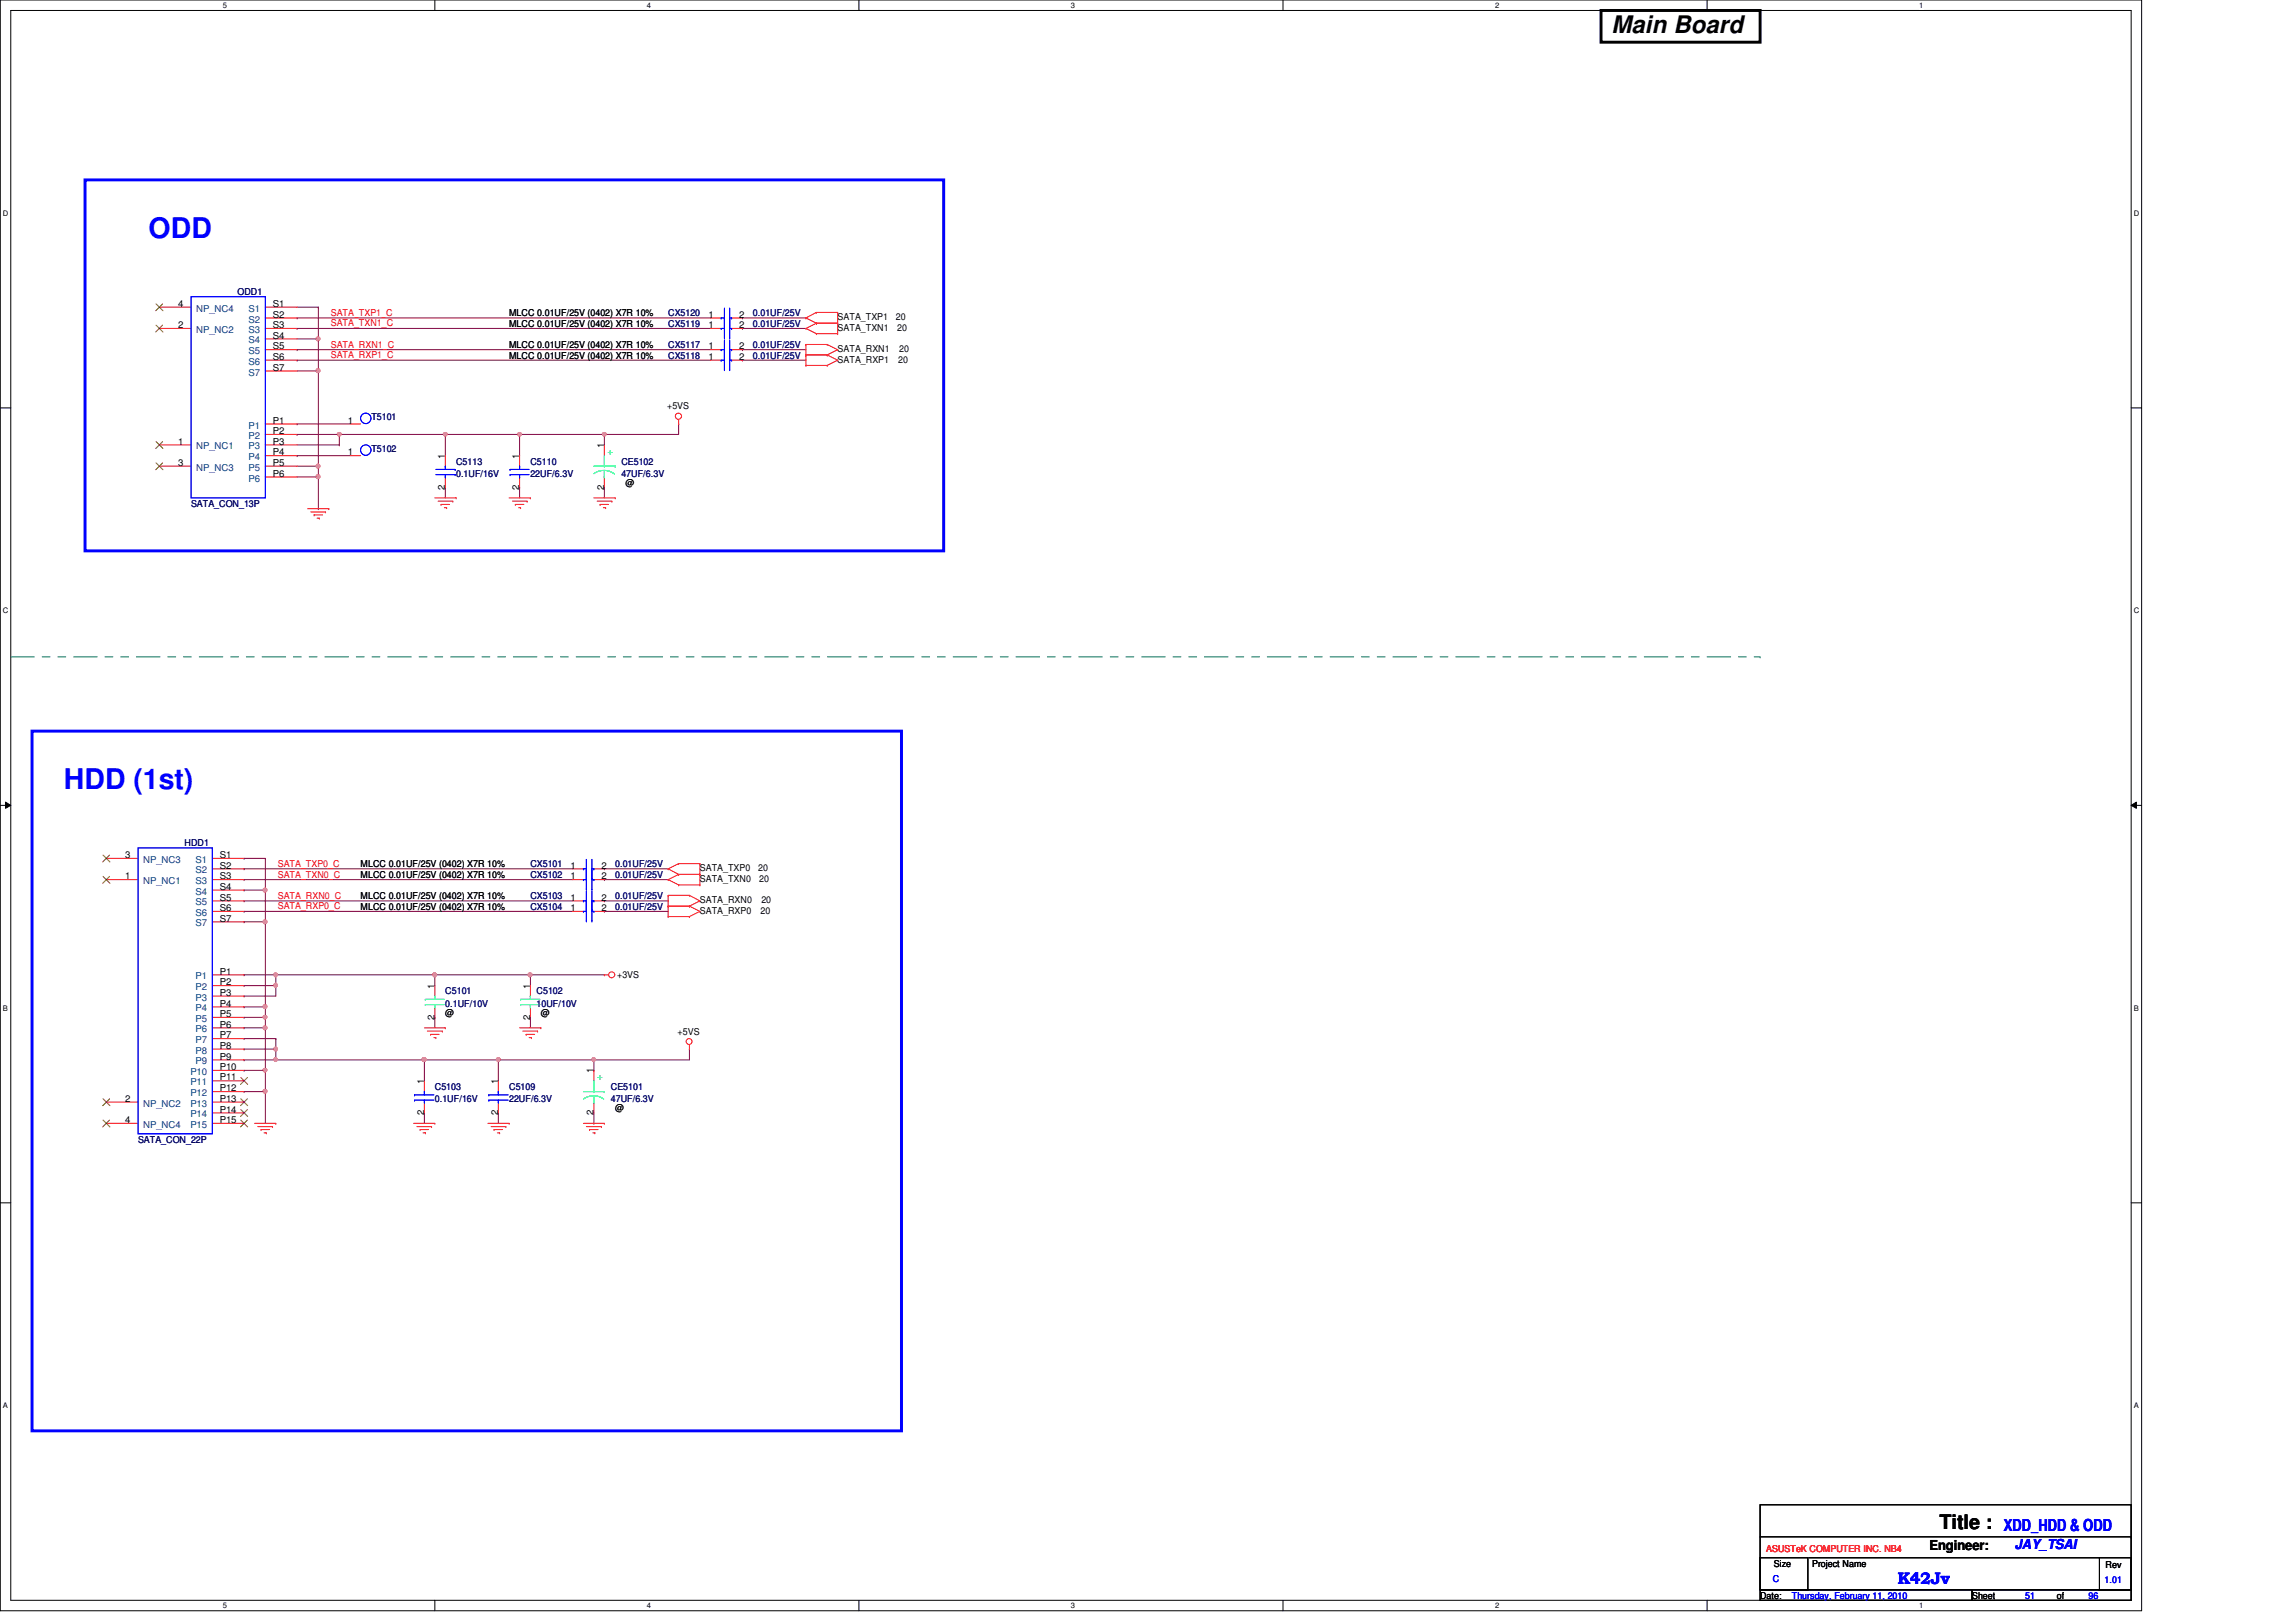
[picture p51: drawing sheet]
<svg xmlns="http://www.w3.org/2000/svg" width="297mm" height="210mm" viewBox="0 0 297 210" stroke-linecap="round" stroke-linejoin="round" font-family="sans-serif">
<defs><g id="words">
<g font-size="3.7" fill="#00f">
<text x="19.2" y="30.9">ODD</text>
<text x="8.3" y="102.2">HDD (1st)</text>
</g>
<text font-size="3.1" x="208.5" y="4.2">Main Board</text>
<text font-size="2.6" x="250.9" y="197.9">Title :</text>
<g font-size="2.2" fill="#00f">
<text x="259.2" y="198.2">XDD_HDD &amp; ODD</text>
<text x="245.5" y="205">K42Jv</text>
</g>
<text font-size="1.8" x="249.6" y="200.5">Engineer:</text>
<text font-size="1.8" fill="#00f" x="260.6" y="200.5">JAY_TSAI</text>
<g font-size="1.2">
<text x="23.1" y="39.7">4</text>
<text x="35.3" y="39.7">S1</text>
<text x="35.3" y="41.1">S2</text>
<text x="65.9" y="40.9">MLCC 0.01UF/25V (0402) X7R 10%</text>
<text x="91.6" y="41.1">1</text>
<text x="95.6" y="41.1">2</text>
<text x="108.4" y="41.4">SATA_TXP1</text>
<text x="115.9" y="41.4">20</text>
<text x="23.1" y="42.5">2</text>
<text x="35.3" y="42.5">S3</text>
<text x="35.3" y="43.8">S4</text>
<text x="35.3" y="45.2">S5</text>
<text x="35.3" y="46.6">S6</text>
<text x="35.3" y="48">S7</text>
<text x="65.9" y="46.4">MLCC 0.01UF/25V (0402) X7R 10%</text>
<text x="65.9" y="42.3">MLCC 0.01UF/25V (0402) X7R 10%</text>
<text x="65.9" y="45">MLCC 0.01UF/25V (0402) X7R 10%</text>
<text x="91.6" y="46.6">1</text>
<text x="91.6" y="42.5">1</text>
<text x="91.6" y="45.2">1</text>
<text x="95.6" y="46.6">2</text>
<text x="95.6" y="42.5">2</text>
<text x="95.6" y="45.2">2</text>
<text x="108.4" y="45.6">SATA_RXN1</text>
<text x="108.4" y="46.9">SATA_RXP1</text>
<text x="108.4" y="42.8">SATA_TXN1</text>
<text x="116.1" y="42.8">20</text>
<text x="116.2" y="46.9">20</text>
<text x="116.3" y="45.6">20</text>
<text x="86.3" y="53">+5VS</text>
<text x="23.1" y="57.5">1</text>
<text x="35.3" y="54.8">P1</text>
<text x="35.3" y="56.2">P2</text>
<text x="35.3" y="57.5">P3</text>
<text x="35.3" y="58.9">P4</text>
<text x="45" y="58.9">1</text>
<text x="45" y="54.8">1</text>
<text x="57.6" y="59.4" transform="rotate(-90 57.6 59.4)">1</text>
<text x="67.2" y="59.4" transform="rotate(-90 67.2 59.4)">1</text>
<text x="78.1" y="58" transform="rotate(-90 78.1 58)">1</text>
<text x="23.1" y="60.3">3</text>
<text x="35.3" y="60.3">P5</text>
<text x="35.3" y="61.7">P6</text>
<text x="57.6" y="63.4" transform="rotate(-90 57.6 63.4)">2</text>
<text x="67.2" y="63.4" transform="rotate(-90 67.2 63.4)">2</text>
<text x="78.1" y="63.4" transform="rotate(-90 78.1 63.4)">2</text>
<text x="80.9" y="62.9">@</text>
<text x="16.2" y="111">3</text>
<text x="16.2" y="113.8">1</text>
<text x="28.4" y="111">S1</text>
<text x="28.4" y="112.4">S2</text>
<text x="28.4" y="113.8">S3</text>
<text x="46.6" y="112.2">MLCC 0.01UF/25V (0402) X7R 10%</text>
<text x="46.6" y="113.6">MLCC 0.01UF/25V (0402) X7R 10%</text>
<text x="73.8" y="112.4">1</text>
<text x="73.8" y="113.8">1</text>
<text x="77.8" y="112.4">2</text>
<text x="77.8" y="113.8">2</text>
<text x="90.5" y="112.8">SATA_TXP0</text>
<text x="98.1" y="112.8">20</text>
<text x="28.4" y="115.1">S4</text>
<text x="28.4" y="116.5">S5</text>
<text x="28.4" y="117.9">S6</text>
<text x="28.4" y="119.3">S7</text>
<text x="46.6" y="116.3">MLCC 0.01UF/25V (0402) X7R 10%</text>
<text x="46.6" y="117.7">MLCC 0.01UF/25V (0402) X7R 10%</text>
<text x="73.8" y="116.5">1</text>
<text x="73.8" y="117.9">1</text>
<text x="77.8" y="116.5">2</text>
<text x="77.8" y="117.9">2</text>
<text x="90.5" y="116.9">SATA_RXN0</text>
<text x="90.5" y="114.1">SATA_TXN0</text>
<text x="90.5" y="118.3">SATA_RXP0</text>
<text x="98.2" y="114.1">20</text>
<text x="98.4" y="118.3">20</text>
<text x="98.5" y="116.9">20</text>
<text x="28.4" y="126.1">P1</text>
<text x="28.4" y="127.5">P2</text>
<text x="28.4" y="128.9">P3</text>
<text x="28.4" y="130.3">P4</text>
<text x="28.4" y="131.6">P5</text>
<text x="56.2" y="132" transform="rotate(-90 56.2 132)">2</text>
<text x="56.2" y="127.9" transform="rotate(-90 56.2 127.9)">1</text>
<text x="57.6" y="131.4">@</text>
<text x="68.6" y="132" transform="rotate(-90 68.6 132)">2</text>
<text x="68.6" y="127.9" transform="rotate(-90 68.6 127.9)">1</text>
<text x="70" y="131.4">@</text>
<text x="79.8" y="126.6">+3VS</text>
<text x="28.4" y="133">P6</text>
<text x="28.4" y="134.4">P7</text>
<text x="28.4" y="135.7">P8</text>
<text x="28.4" y="137.1">P9</text>
<text x="87.7" y="133.9">+5VS</text>
<text x="16.2" y="142.6">2</text>
<text x="28.4" y="138.5">P10</text>
<text x="28.4" y="139.8">P11</text>
<text x="28.4" y="141.2">P12</text>
<text x="28.4" y="142.6">P13</text>
<text x="28.4" y="144">P14</text>
<text x="54.9" y="140.3" transform="rotate(-90 54.9 140.3)">1</text>
<text x="64.4" y="140.3" transform="rotate(-90 64.4 140.3)">1</text>
<text x="76.8" y="138.9" transform="rotate(-90 76.8 138.9)">1</text>
<text x="79.6" y="143.8">@</text>
<text x="16.2" y="145.3">4</text>
<text x="28.4" y="145.3">P15</text>
<text x="54.9" y="144.3" transform="rotate(-90 54.9 144.3)">2</text>
<text x="64.4" y="144.3" transform="rotate(-90 64.4 144.3)">2</text>
<text x="76.8" y="144.3" transform="rotate(-90 76.8 144.3)">2</text>
<text x="229.5" y="202.7">Size</text>
<text x="234.4" y="202.7">Project Name</text>
<text x="272.4" y="202.9">Rev</text>
<text x="227.7" y="206.9">Date:</text>
<text x="255.1" y="206.9">Sheet</text>
<text x="266.1" y="206.9">of</text>
</g>
<g font-size="1.2" fill="#004080">
<text x="25.4" y="40.3">NP_NC4</text>
<text x="32.2" y="40.3">S1</text>
<text x="32.2" y="41.7">S2</text>
<text x="25.4" y="43.1">NP_NC2</text>
<text x="32.2" y="43.1">S3</text>
<text x="32.2" y="44.4">S4</text>
<text x="32.2" y="45.8">S5</text>
<text x="32.2" y="47.2">S6</text>
<text x="32.2" y="48.6">S7</text>
<text x="25.4" y="58.2">NP_NC1</text>
<text x="32.2" y="55.5">P1</text>
<text x="32.2" y="56.8">P2</text>
<text x="32.2" y="58.2">P3</text>
<text x="32.2" y="59.6">P4</text>
<text x="25.4" y="60.9">NP_NC3</text>
<text x="32.2" y="60.9">P5</text>
<text x="32.2" y="62.3">P6</text>
<text x="18.5" y="111.7">NP_NC3</text>
<text x="25.3" y="111.7">S1</text>
<text x="25.3" y="113">S2</text>
<text x="18.5" y="114.4">NP_NC1</text>
<text x="25.3" y="114.4">S3</text>
<text x="25.3" y="115.8">S4</text>
<text x="25.3" y="117.2">S5</text>
<text x="25.3" y="118.5">S6</text>
<text x="25.3" y="119.9">S7</text>
<text x="25.3" y="126.7">P1</text>
<text x="25.3" y="128.1">P2</text>
<text x="25.3" y="129.5">P3</text>
<text x="25.3" y="130.9">P4</text>
<text x="25.3" y="132.2">P5</text>
<text x="25.3" y="133.6">P6</text>
<text x="25.3" y="135">P7</text>
<text x="25.3" y="136.4">P8</text>
<text x="25.3" y="137.8">P9</text>
<text x="18.5" y="143.2">NP_NC2</text>
<text x="24.6" y="139.1">P10</text>
<text x="24.6" y="140.5">P11</text>
<text x="24.6" y="141.9">P12</text>
<text x="24.6" y="143.2">P13</text>
<text x="18.5" y="146">NP_NC4</text>
<text x="24.6" y="144.6">P14</text>
<text x="24.6" y="146">P15</text>
</g>
<g font-size="1.2" fill="#000080">
<text x="30.7" y="38.1">ODD1</text>
<text x="86.4" y="40.9">CX5120</text>
<text x="97.4" y="40.9">0.01UF/25V</text>
<text x="86.4" y="46.4">CX5118</text>
<text x="86.4" y="42.3">CX5119</text>
<text x="86.4" y="45">CX5117</text>
<text x="97.4" y="46.4">0.01UF/25V</text>
<text x="97.4" y="42.3">0.01UF/25V</text>
<text x="97.4" y="45">0.01UF/25V</text>
<text x="48" y="58.5">T5102</text>
<text x="48" y="54.4">T5101</text>
<text x="24.7" y="65.6">SATA_CON_13P</text>
<text x="59" y="60.1">C5113</text>
<text x="59" y="61.8">0.1UF/16V</text>
<text x="68.6" y="60.1">C5110</text>
<text x="68.6" y="61.8">22UF/6.3V</text>
<text x="80.4" y="60.1">CE5102</text>
<text x="80.4" y="61.8">47UF/6.3V</text>
<text x="23.9" y="109.5">HDD1</text>
<text x="68.6" y="112.2">CX5101</text>
<text x="68.6" y="113.6">CX5102</text>
<text x="79.6" y="112.2">0.01UF/25V</text>
<text x="79.6" y="113.6">0.01UF/25V</text>
<text x="68.6" y="116.3">CX5103</text>
<text x="68.6" y="117.7">CX5104</text>
<text x="79.6" y="116.3">0.01UF/25V</text>
<text x="79.6" y="117.7">0.01UF/25V</text>
<text x="57.6" y="128.7">C5101</text>
<text x="57.6" y="130.3">0.1UF/10V</text>
<text x="69.4" y="128.7">C5102</text>
<text x="69.4" y="130.3">10UF/10V</text>
<text x="56.3" y="141">C5103</text>
<text x="56.3" y="142.7">0.1UF/16V</text>
<text x="65.9" y="141">C5109</text>
<text x="65.9" y="142.7">22UF/6.3V</text>
<text x="79" y="141">CE5101</text>
<text x="79" y="142.7">47UF/6.3V</text>
<text x="17.9" y="147.9">SATA_CON_22P</text>
</g>
<g font-size="1.2" fill="#f00">
<text x="42.8" y="40.9">SATA_TXP1_C</text>
<text x="42.8" y="45">SATA_RXN1_C</text>
<text x="42.8" y="46.4">SATA_RXP1_C</text>
<text x="42.8" y="42.2">SATA_TXN1_C</text>
<text x="35.9" y="112.2">SATA_TXP0_C</text>
<text x="35.9" y="113.6">SATA_TXN0_C</text>
<text x="35.9" y="117.7">SATA_RXP0_C</text>
<text x="35.9" y="116.3">SATA_RXN0_C</text>
<text x="228.5" y="200.8">ASUSTeK COMPUTER INC. NB4</text>
</g>
<g font-size="1.2" fill="#00ff80">
<text x="78.6" y="58.9">+</text>
<text x="77.3" y="139.8">+</text>
</g>
<g font-size="1.2" fill="#00f">
<text x="229.4" y="204.7">C</text>
<text x="231.8" y="206.9">Thursday, February 11, 2010</text>
<text x="262" y="206.9">51</text>
<text x="270.2" y="206.9">96</text>
<text x="272.3" y="204.8">1.01</text>
</g>
<g font-size="1">
<text x="28.8" y="1">5</text>
<text x="83.7" y="1">4</text>
<text x="138.6" y="1">3</text>
<text x="193.4" y="1">2</text>
<text x="248.3" y="1">1</text>
<text x=".4" y="27.9">D</text>
<text x="276.1" y="27.9">D</text>
<text x=".4" y="79.4">C</text>
<text x="276.1" y="79.4">C</text>
<text x=".4" y="130.8">B</text>
<text x="276.1" y="130.8">B</text>
<text x=".4" y="182.2">A</text>
<text x="276.1" y="182.2">A</text>
<text x="28.8" y="208.1">5</text>
<text x="83.7" y="208.1">4</text>
<text x="138.6" y="208.1">3</text>
<text x="193.4" y="208.1">2</text>
<text x="248.3" y="208.1">1</text>
</g>
</g></defs>
<path d="M0 0h277.1v208.4h-277.1zM1.4 1.4h274.3v205.7h-274.3z" fill="none" stroke="#000" stroke-width=".13"/>
<g fill="#fff">
<path d="M28.8 .1h.6v1.1h-.6z"/>
<path d="M28.8 207.2h.6v1.1h-.6z"/>
</g>
<path d="M56.3 0v1.4M56.3 207.1v1.3" fill="none" stroke="#000" stroke-width=".13"/>
<g fill="#fff">
<path d="M83.7 .1h.5v1.1h-.5z"/>
<path d="M83.7 207.2h.5v1.1h-.5z"/>
</g>
<path d="M111.1 0v1.4M111.1 207.1v1.3" fill="none" stroke="#000" stroke-width=".13"/>
<g fill="#fff">
<path d="M138.6 .1h.5v1.1h-.5z"/>
<path d="M138.6 207.2h.5v1.1h-.5z"/>
</g>
<path d="M166 0v1.4M166 207.1v1.3" fill="none" stroke="#000" stroke-width=".13"/>
<g fill="#fff">
<path d="M193.4 .1h.6v1.1h-.6z"/>
<path d="M193.4 207.2h.6v1.1h-.6z"/>
</g>
<path d="M220.8 0v1.4M220.8 207.1v1.3" fill="none" stroke="#000" stroke-width=".13"/>
<g fill="#fff">
<path d="M248.3 .1h.5v1.1h-.5z"/>
<path d="M248.3 207.2h.5v1.1h-.5z"/>
<path d="M.4 27.1h.7v1.1h-.7z"/>
<path d="M276.1 27.1h.7v1.1h-.7z"/>
<path d="M.4 78.5h.7v1.1h-.7z"/>
<path d="M276.1 78.5h.7v1.1h-.7z"/>
</g>
<path d="M0 52.8h1.4M275.7 52.8h1.4" fill="none" stroke="#000" stroke-width=".13"/>
<g fill="#fff">
<path d="M.4 129.9h.6v1.1h-.6z"/>
<path d="M276.1 129.9h.6v1.1h-.6z"/>
</g>
<path d="M0 104.2h1.4M.7 103.8l.7 .4-.7 .4zM275.7 104.2l.7-.4v.8zM275.7 104.2h1.4" fill="none" stroke="#000" stroke-width=".13"/>
<path d="M.7 103.8l.7 .4-.7 .4zM275.7 104.2l.7-.4v.8z" fill="#000"/>
<g fill="#fff">
<path d="M.4 181.4h.6v1.1h-.6z"/>
<path d="M276.1 181.4h.6v1.1h-.6z"/>
</g>
<path d="M0 155.7h1.4M275.7 155.7h1.4" fill="none" stroke="#000" stroke-width=".13"/>
<path d="M34.3 138.5h.1M34.3 138.5v2.8" fill="none" stroke="#800040" stroke-width=".13"/>
<circle cx="34.3" cy="138.5" r=".25" fill="#f0f"/>
<circle cx="34.3" cy="138.5" r=".25" fill="none" stroke="#f0f" stroke-width=".13"/>
<path d="M56.3 126.2h.1M56.3 126.2h12.3" fill="none" stroke="#800040" stroke-width=".13"/>
<path d="M56.1 126l.1-.1 .2 .1v.3l-.2 .1-.1-.1z" fill-rule="evenodd" fill="#f0f"/>
<path d="M56.1 126l.1-.1 .2 .1v.3l-.2 .1-.1-.1z" fill="none" stroke="#f0f" stroke-width=".13"/>
<path d="M35.7 126.2h.1M35.7 126.2v1.4M54.9 137.2h.1M54.9 137.2h9.6" fill="none" stroke="#800040" stroke-width=".13"/>
<circle cx="54.9" cy="137.1" r=".26" fill="#f0f"/>
<circle cx="54.9" cy="137.1" r=".26" fill="none" stroke="#f0f" stroke-width=".13"/>
<g fill="none" stroke="#800040" stroke-width=".13">
<path d="M31.6 117.9h.1M31.6 111.1h.1M31.6 115.2h.1M31.6 117.9h42.5M31.6 111.1h2.7M31.6 115.2h2.7M34.3 111.1h.1M34.3 115.2h.1M34.3 111.1v8.2M78.2 116.6h.1M78.2 117.9h.1M78.2 116.6h8.2"/>
<path d="M78.2 117.9h8.2M35.7 134.4h.1M35.7 134.4v1.4M56.3 131.7h.1M56.3 126.2h.1M56.3 126.2v1.4M56.3 131.7v1.3M68.6 131.7h.1M68.6 126.2h.1M68.6 126.2v1.4M68.6 131.7v1.3"/>
</g>
<circle cx="34.3" cy="115.2" r=".26" fill="#f0f"/>
<circle cx="34.3" cy="115.2" r=".26" fill="none" stroke="#f0f" stroke-width=".13"/>
<path d="M31.6 119.3h.1M31.6 119.3h2.7M31.6 126.2h.1M31.6 128.9h.1M31.6 126.2h4.1M35.7 127.6h.1M35.7 127.6v1.3h-4.1" fill="none" stroke="#800040" stroke-width=".13"/>
<path d="M35.5 127.3h.1l.3 .1-.1 .3-.2 .1-.1-.1z" fill-rule="evenodd" fill="#f0f"/>
<path d="M35.5 127.3h.1l.3 .1-.1 .3-.2 .1-.1-.1z" fill="none" stroke="#f0f" stroke-width=".13"/>
<path d="M31.6 127.6h.1M31.6 130.3h.1M31.6 127.6h4.1M31.6 130.3h2.7M34.3 130.3h.1M34.3 130.3v1.4" fill="none" stroke="#800040" stroke-width=".13"/>
<circle cx="34.3" cy="130.3" r=".26" fill="#f0f"/>
<circle cx="34.3" cy="130.3" r=".26" fill="none" stroke="#f0f" stroke-width=".13"/>
<path d="M31.6 131.7h.1M31.6 131.7h2.7M34.3 131.7h.1M34.3 131.7v1.3" fill="none" stroke="#800040" stroke-width=".13"/>
<circle cx="34.3" cy="131.6" r=".25" fill="#f0f"/>
<circle cx="34.3" cy="131.6" r=".25" fill="none" stroke="#f0f" stroke-width=".13"/>
<path d="M31.6 133h.1M31.6 133h2.7M34.3 133h.1M34.3 133v5.5" fill="none" stroke="#800040" stroke-width=".13"/>
<circle cx="34.3" cy="133" r=".26" fill="#f0f"/>
<circle cx="34.3" cy="133" r=".26" fill="none" stroke="#f0f" stroke-width=".13"/>
<path d="M31.6 134.4h.1M31.6 137.2h.1M31.6 134.4h4.1M35.7 135.8h.1M35.7 135.8v1.4h-4.1" fill="none" stroke="#800040" stroke-width=".13"/>
<path d="M35.5 135.6l.1-.1 .3 .1-.1 .3-.2 .1-.1-.1z" fill-rule="evenodd" fill="#f0f"/>
<path d="M35.5 135.6l.1-.1 .3 .1-.1 .3-.2 .1-.1-.1z" fill="none" stroke="#f0f" stroke-width=".13"/>
<path d="M31.6 135.8h.1M31.6 138.5h.1M31.6 135.8h4.1M31.6 138.5h2.7M34.3 141.3h.1M34.3 141.3v4.1" fill="none" stroke="#800040" stroke-width=".13"/>
<circle cx="34.3" cy="141.2" r=".26" fill="#f0f"/>
<circle cx="34.3" cy="141.2" r=".26" fill="none" stroke="#f0f" stroke-width=".13"/>
<path d="M34.3 119.3h.1M34.3 119.3v11M31.6 141.3h.1M31.6 141.3h2.7" fill="none" stroke="#800040" stroke-width=".13"/>
<circle cx="34.3" cy="119.3" r=".26" fill="#f0f"/>
<circle cx="34.3" cy="119.3" r=".26" fill="none" stroke="#f0f" stroke-width=".13"/>
<g fill="none" stroke="#800040" stroke-width=".13">
<path d="M31.6 112.4h.1M31.6 113.8h.1M31.6 116.6h.1M31.6 112.4h42.5M31.6 113.8h42.5M31.6 116.6h42.5M78.2 112.4h.1M78.2 113.8h.1M78.2 112.4h8.2M78.2 113.8h8.2M54.9 137.2h.1M54.9 137.2v2.7"/>
<path d="M64.5 137.2h.1M64.5 137.2v2.7M54.9 144h.1M54.9 144v1.4"/>
</g>
<circle cx="64.5" cy="137.1" r=".26" fill="#f0f"/>
<circle cx="64.5" cy="137.1" r=".26" fill="none" stroke="#f0f" stroke-width=".13"/>
<path d="M35.7 126.2h.1M35.7 126.2h20.6M64.5 144h.1M64.5 144v1.4" fill="none" stroke="#800040" stroke-width=".13"/>
<path d="M56.1 126l.1-.1 .2 .1v.3l-.2 .1-.1-.1z" fill-rule="evenodd" fill="#f0f"/>
<path d="M56.1 126l.1-.1 .2 .1v.3l-.2 .1-.1-.1z" fill="none" stroke="#f0f" stroke-width=".13"/>
<path d="M35.5 126l.1-.1 .3 .1-.1 .3-.2 .1-.1-.1z" fill-rule="evenodd" fill="#f0f"/>
<path d="M35.5 126l.1-.1 .3 .1-.1 .3-.2 .1-.1-.1z" fill="none" stroke="#f0f" stroke-width=".13"/>
<path d="M35.7 137.2h.1M35.7 137.2h19.2" fill="none" stroke="#800040" stroke-width=".13"/>
<circle cx="54.9" cy="137.1" r=".26" fill="#f0f"/>
<circle cx="54.9" cy="137.1" r=".26" fill="none" stroke="#f0f" stroke-width=".13"/>
<path d="M35.5 136.9h.1l.3 .1-.1 .3-.2 .1-.1-.1z" fill-rule="evenodd" fill="#f0f"/>
<path d="M35.5 136.9h.1l.3 .1-.1 .3-.2 .1-.1-.1z" fill="none" stroke="#f0f" stroke-width=".13"/>
<path d="M68.6 126.2h.1M68.6 126.2h9.6M89.2 135.8h.1M89.2 135.8v1.4" fill="none" stroke="#800040" stroke-width=".13"/>
<circle cx="68.6" cy="126.2" r=".26" fill="#f0f"/>
<circle cx="68.6" cy="126.2" r=".26" fill="none" stroke="#f0f" stroke-width=".13"/>
<g fill="none" stroke="#800040" stroke-width=".13">
<path d="M38.4 39.8h2.8M41.2 39.8h.1M41.2 39.8v4.1M38.4 45.3h.1M38.4 46.6h.1M38.4 41.1h.1M38.4 42.5h.1M38.4 45.3h53.5M38.4 46.6h53.5M38.4 41.1h53.5M38.4 42.5h53.5M41.2 43.9h.1"/>
<path d="M96.1 45.3h.1M96.1 46.6h.1M96.1 41.1h.1M96.1 42.5h.1M96.1 45.3h8.2M96.1 46.6h8.2M96.1 41.1h8.2M96.1 42.5h8.2"/>
</g>
<circle cx="41.1" cy="43.9" r=".26" fill="#f0f"/>
<circle cx="41.1" cy="43.9" r=".26" fill="none" stroke="#f0f" stroke-width=".13"/>
<path d="M38.4 60.3h2.8M41.2 60.3h.1M41.2 61.7h.1M41.2 60.3v1.4" fill="none" stroke="#800040" stroke-width=".13"/>
<circle cx="41.1" cy="61.7" r=".26" fill="#f0f"/>
<circle cx="41.1" cy="61.7" r=".26" fill="none" stroke="#f0f" stroke-width=".13"/>
<path d="M67.2 56.2h.1M67.2 56.2v2.8M78.2 56.2h.1M78.2 56.2h9.6M38.4 61.7h2.8M41.2 61.7h.1M41.2 65.8h.1M41.2 61.7v4.1" fill="none" stroke="#800040" stroke-width=".13"/>
<circle cx="78.2" cy="56.2" r=".25" fill="#f0f"/>
<circle cx="78.2" cy="56.2" r=".25" fill="none" stroke="#f0f" stroke-width=".13"/>
<path d="M43.9 56.2h.1M43.9 56.2h13.7M67.2 56.2h.1M67.2 56.2h11M87.8 54.9h.1M87.8 54.9v1.3M67.2 63.1h.1M67.2 63.1v1.3" fill="none" stroke="#800040" stroke-width=".13"/>
<circle cx="67.2" cy="56.2" r=".25" fill="#f0f"/>
<circle cx="67.2" cy="56.2" r=".25" fill="none" stroke="#f0f" stroke-width=".13"/>
<path d="M57.6 56.2h.1M57.6 56.2h9.6" fill="none" stroke="#800040" stroke-width=".13"/>
<circle cx="57.6" cy="56.2" r=".25" fill="#f0f"/>
<circle cx="57.6" cy="56.2" r=".25" fill="none" stroke="#f0f" stroke-width=".13"/>
<path d="M38.4 57.6h5.5M43.9 57.6h.1M43.9 56.2h.1M43.9 56.2v1.4M57.6 56.2h.1M57.6 56.2v2.8M57.6 63.1h.1M57.6 63.1v1.3" fill="none" stroke="#800040" stroke-width=".13"/>
<circle cx="43.9" cy="56.2" r=".25" fill="#f0f"/>
<circle cx="43.9" cy="56.2" r=".25" fill="none" stroke="#f0f" stroke-width=".13"/>
<path d="M38.4 56.2h.1M38.4 59h.1M38.4 54.9h.1M38.4 56.2h5.5M38.4 59h6.9M38.4 54.9h6.9M38.4 43.9h2.8M41.2 43.9h.1M41.2 48h.1M41.2 43.9v4.1" fill="none" stroke="#800040" stroke-width=".13"/>
<circle cx="41.1" cy="48" r=".26" fill="#f0f"/>
<circle cx="41.1" cy="48" r=".26" fill="none" stroke="#f0f" stroke-width=".13"/>
<path d="M38.4 48h2.8M41.2 48h.1M41.2 48v12.3M41.2 60.3h.1" fill="none" stroke="#800040" stroke-width=".13"/>
<circle cx="41.1" cy="60.3" r=".26" fill="#f0f"/>
<circle cx="41.1" cy="60.3" r=".26" fill="none" stroke="#f0f" stroke-width=".13"/>
<path d="M78.2 56.2h.1M78.2 56.2v1.4M78.2 63.1h.1M78.2 63.1v1.3M64.5 137.2h.1M64.5 137.2h24.7M76.8 138.5h.1M76.8 137.2h.1M76.8 137.2v1.3M76.8 145.4h.1M76.8 144v1.4" fill="none" stroke="#800040" stroke-width=".13"/>
<path d="M76.6 136.9h.2l.2 .1v.3l-.2 .1-.2-.1z" fill-rule="evenodd" fill="#f0f"/>
<path d="M76.6 136.9h.2l.2 .1v.3l-.2 .1-.2-.1z" fill="none" stroke="#f0f" stroke-width=".13"/>
<g fill="none" stroke="#f00" stroke-width=".13">
<path d="M20.6 39.8h4.1M34.3 39.8h4.1M20.6 42.5h4.1M20.6 57.6h4.1M34.3 46.6h4.1M34.3 41.1h4.1M34.3 42.5h4.1M34.3 59h4.1M34.3 54.9h4.1M34.3 45.3h4.1M34.3 43.9h4.1M34.3 48h4.1"/>
<path d="M34.3 56.2h4.1M34.3 57.6h4.1M45.3 59h1.3M45.3 54.9h1.3M57.6 59v1.3M67.2 59v1.3M78.2 57.6v1.4M87.8 54.9h.1M87.8 54.3v.6M91.9 46.6h1.4M91.9 41.1h1.4M91.9 42.5h1.4"/>
<path d="M91.9 45.3h1.4M94.7 46.6h1.4M94.7 41.1h1.4M94.7 42.5h1.4M94.7 45.3h1.4M104.3 44.6h.1M104.3 45.9h.1M104.3 47.3h.1M104.3 41.1h.1M104.3 42.5h.1M104.3 45.9h2.7M104.3 44.6h2.7"/>
<path d="M104.3 44.6v2.7M104.3 47.3h2.7M104.3 41.1l1.3 .7M104.3 42.5l1.3 .7M105.6 40.4h.1M105.6 41.8h.1M105.6 43.2h.1M105.6 40.4l-1.3 .7M105.6 40.4h2.8M105.6 41.8h2.8M105.6 41.8l-1.3 .7M105.6 43.2h2.8"/>
<path d="M107 45.9h.1M107 44.6h.1M107 47.3h.1M107 44.6l1.4 .7M107 45.9l1.4 .7M108.4 45.3h.1M108.4 46.6h.1M108.4 40.4h.1M108.4 41.8h.1M108.4 43.2h.1M108.4 45.3l-1.4 .6M108.4 46.6l-1.4 .7"/>
<path d="M108.4 40.4v2.8M20.6 60.3h4.1M34.3 60.3h4.1M34.3 61.7h4.1M39.8 65.8h2.7M40.2 66.3h1.9M40.6 66.6h.1M40.6 66.6h1.1M41 67.1h.3M41.3 67.1h.1M42.1 66.3h.1M42.5 65.8h.1"/>
<path d="M56.3 64.4h2.7M56.7 64.9h1.9M57.1 65.3h.1M57.1 65.3h1.1M57.5 65.7h.3M57.6 61.7v1.4M57.8 65.7h.1M58.6 64.9h.1M59 64.4h.1M65.9 64.4h2.7M66.3 64.9h1.9M66.7 65.3h.1"/>
<path d="M66.7 65.3h1.1M67.1 65.7h.2M67.2 61.7v1.4M67.3 65.7h.1M68.2 64.9h.1M68.6 64.4h.1M76.8 64.4h2.8M77.3 64.9h1.9M77.6 65.3h.1M77.6 65.3h1.1M78.1 65.7h.3M78.2 61.7v1.4"/>
<path d="M78.4 65.7h.1M79.2 64.9h.1M79.6 64.4h.1M13.8 111.1h4.1M13.8 113.8h4.1M27.5 116.6h4.1M27.5 112.4h4.1M27.5 117.9h4.1M27.5 111.1h4.1M27.5 113.8h4.1M27.5 115.2h4.1M27.5 119.3h4.1"/>
<path d="M74.1 116.6h1.4M74.1 112.4h1.4M74.1 117.9h1.4M74.1 113.8h1.4M76.8 116.6h1.4M76.8 112.4h1.4M76.8 117.9h1.4M76.8 113.8h1.4M86.4 112.4h.1M86.4 115.9h.1M86.4 117.3h.1M86.4 113.8h.1"/>
<path d="M86.4 118.6h.1M86.4 112.4l1.4 .8M86.4 117.3h2.8M86.4 115.9h2.8M86.4 115.9v2.7M86.4 113.8l1.4 .7M86.4 118.6h2.8M87.8 111.8h.1M87.8 113.2h.1M87.8 114.5h.1M87.8 111.8l-1.4 .6M87.8 111.8h2.7"/>
<path d="M87.8 113.2h2.7M87.8 113.2l-1.4 .6M87.8 114.5h2.7M89.2 117.3h.1M89.2 115.9h.1M89.2 118.6h.1M89.2 115.9l1.3 .7M89.2 117.3l1.3 .6M90.5 111.8h.1M90.5 113.2h.1M90.5 116.6h.1M90.5 114.5h.1"/>
<path d="M90.5 117.9h.1M90.5 111.8v2.7M90.5 116.6l-1.3 .7M90.5 117.9l-1.3 .7M27.5 133h4.1M27.5 126.2h4.1M27.5 127.6h4.1M27.5 128.9h4.1M27.5 130.3h4.1M27.5 131.7h4.1M27.5 134.4h4.1M27.5 135.8h4.1"/>
<path d="M27.5 137.2h4.1M27.5 138.5h4.1M27.5 139.9h4.1M54.9 133h2.7M54.9 139.9v1.4M55.3 133.4h1.9M55.7 133.9h.1M55.7 133.9h1.1M56.1 134.3h.3M56.3 127.6v1.3M56.3 130.3v1.4M56.4 134.3h.1"/>
<path d="M57.2 133.4h.1M57.6 133h.1M64.5 139.9v1.4M67.2 133h2.8M67.6 133.4h1.9M68.1 133.9h.1M68.1 133.9h1.1M68.4 134.3h.3M68.6 127.6v1.3M68.6 130.3v1.4M68.7 134.3h.1M69.5 133.4h.1"/>
<path d="M70 133h.1M76.8 138.5v1.4M78.2 126.2h.1M78.2 126.2h.5M89.2 135.8h.1M89.2 135.2v.6M13.8 145.4h4.1M13.8 142.6h4.1M27.5 145.4h4.1M27.5 141.3h4.1M27.5 142.6h4.1M27.5 144h4.1"/>
<path d="M32.9 145.4h2.8M33.4 145.8h1.9M33.8 146.2h.1M33.8 146.2h1.1M34.2 146.6h.3M34.5 146.6h.1M35.3 145.8h.1M35.7 145.4h.1M53.5 145.4h2.8M53.9 145.8h1.9M54.4 146.2h.1M54.4 146.2h1.1"/>
<path d="M54.7 146.6h.3M54.9 142.6v1.4M55 146.6h.1M55.8 145.8h.1M56.3 145.4h.1M63.1 145.4h2.8M63.5 145.8h1.9M63.9 146.2h.1M63.9 146.2h1.1M64.3 146.6h.3M64.5 142.6v1.4M64.6 146.6h.1"/>
<path d="M65.4 145.8h.1M65.9 145.4h.1M75.5 145.4h2.7M75.9 145.8h1.9M76.3 146.2h.1M76.3 146.2h1.1M76.7 146.6h.3M76.8 142.6v1.4M77 146.6h.1M77.8 145.8h.1M78.2 145.4h.1"/>
<circle cx="87.8" cy="53.9" r=".4"/>
<circle cx="79.1" cy="126.1" r=".39"/>
<circle cx="89.2" cy="134.8" r=".38"/>
</g>
<path d="M227.7 194.7h48v11h-48zM227.7 198.9h48M275.7 198.9h.1M227.7 201.6h6.2v4.1h-6.2zM227.7 205.7h27.4v1.4h-27.4zM234 201.6h37.6M255.1 205.7h20.6v1.4h-20.6zM271.6 201.6h4.1v4.1h-4.1zM271.6 201.6h.1" fill="none" stroke="#000" stroke-width=".13"/>
<path d="M1.4 85h226.3M227.7 85h.1" fill="none" stroke="#008040" stroke-width=".13" stroke-dasharray="3 1 1 1 1 1"/>
<path d="M207.1 1.4h20.6v4.1h-20.6z" fill="none" stroke="#000" stroke-width=".38"/>
<path d="M11 23.3h111.1v48h-111.1zM4.1 94.6h112.5v90.6h-112.5z" fill="none" stroke="#00f" stroke-width=".38"/>
<g fill="none" stroke="#00ff80" stroke-width=".13">
<path d="M78.2 59v1.3M76.8 60.3h2.8M78.2 60.9a2.16 2.16 0 0 1 1.3 .4M78.2 60.9a2.15 2.15 0 0 0-1.4 .4M78.2 61.7h.1M78.2 60.3h.1M78.2 60.9v.8M79.6 60.3h.1M55 129.3h.1M55 130h.1M55 129.3h2.5M55 130h2.5"/>
<path d="M56.3 128.9h.1M56.3 130.3h.1M56.3 128.9v.4M56.3 130v.3M67.3 129.3h.1M67.3 130h.1M67.3 129.3h2.5M67.3 130h2.5M68.6 128.9h.1M68.6 130.3h.1M68.6 128.9v.4M68.6 130v.3"/>
<path d="M76.8 139.9v1.4M75.5 141.3h2.7M76.8 141.8a1.92 1.92 0 0 1 1.3 .4M76.8 141.8a2.12 2.12 0 0 0-1.3 .4M76.8 142.6h.1M76.8 141.3h.1M76.8 141.8v.8M78.2 141.3h.1"/>
</g>
<g fill="none" stroke="#00f" stroke-width=".13">
<path d="M24.7 38.4h9.6v26h-9.6zM93.7 39.9v3.8M94.4 39.9v3.8M93.3 46.6h.1M93.3 41.1h.1M93.3 42.5h.1M93.3 45.3h.1M93.3 46.6h.4M93.3 41.1h.4M93.3 42.5h.4M93.3 45.3h.4M93.7 47.8h.1"/>
<path d="M93.7 42.4h.1M93.7 43.7h.1M93.7 46.5h.1M93.7 44v3.8M94.4 47.8h.1M94.4 42.4h.1M94.4 43.7h.1M94.4 46.5h.1M94.4 44v3.8M94.4 46.6h.3M94.4 41.1h.3M94.4 42.5h.3"/>
<path d="M94.4 45.3h.3M94.7 46.6h.1M94.7 41.1h.1M94.7 42.5h.1M94.7 45.3h.1M56.4 60.7h2.5M56.4 61.4h2.5M57.6 60.3h.1M57.6 61.7h.1M57.6 60.3v.4M57.6 61.4v.3M58.9 60.7h.1"/>
<path d="M58.9 61.4h.1M66 60.7h.1M66 61.4h.1M66 60.7h2.4M66 61.4h2.4M67.2 60.3h.1M67.2 61.7h.1M67.2 60.3v.4M67.2 61.4v.3M17.9 109.7h9.6v37h-9.6zM75.5 116.6h.1M75.5 112.4h.1"/>
<path d="M75.5 117.9h.1M75.5 113.8h.1M75.5 116.6h.4M75.5 112.4h.4M75.5 117.9h.4M75.5 113.8h.4M75.9 117.8h.1M75.9 113.7h.1M75.9 119.2h.1M75.9 115.1h.1M75.9 111.2v3.9M75.9 115.3v3.9"/>
<path d="M76.6 117.8h.1M76.6 113.7h.1M76.6 119.2h.1M76.6 115.1h.1M76.6 111.2v3.9M76.6 115.3v3.9M76.6 116.6h.2M76.6 112.4h.2M76.6 117.9h.2M76.6 113.8h.2M76.8 116.6h.1M76.8 112.4h.1"/>
<path d="M76.8 117.9h.1M76.8 113.8h.1M53.6 141.7h.1M53.6 142.4h.1M53.6 141.7h2.5M53.6 142.4h2.5M54.9 141.3h.1M54.9 142.6h.1M54.9 141.3v.4M54.9 142.4v.2M63.2 141.7h.1M63.2 142.4h.1"/>
<path d="M63.2 141.7h2.5M63.2 142.4h2.5M64.5 141.3h.1M64.5 142.6h.1M64.5 141.3v.4M64.5 142.4v.2"/>
<circle cx="47.3" cy="58.2" r=".68"/>
<circle cx="47.3" cy="54.1" r=".68"/>
</g>
<g fill="none" stroke="#804000" stroke-width=".13">
<path d="M20.2 39.3l.9 .9M21 39.3l-.9 .9M20.2 57.1l.9 .9M20.2 42.1l.9 .9M20.2 59.9l.9 .9M21 57.1l-.9 .9M21 42.1l-.9 .9M21 59.9l-.9 .9M13.3 110.7l.9 .8M13.3 113.4l.9 .9M14.2 110.7l-.9 .8M14.2 113.4l-.9 .9"/>
<path d="M31.2 139.4l.8 .9M32 139.4l-.9 .9M13.3 144.9l.9 .9M13.3 142.2l.9 .9M14.2 144.9l-.9 .9M14.2 142.2l-.9 .9M31.2 142.2l.8 .9M31.2 143.6l.8 .9M31.2 144.9l.8 .9M32 142.2l-.9 .9M32 143.6l-.9 .9M32 144.9l-.9 .9"/>
</g>
<circle cx="34.3" cy="138.5" r=".25" fill="#f0f"/>
<circle cx="34.3" cy="138.5" r=".25" fill="none" stroke="#f0f" stroke-width=".13"/>
<path d="M56.1 126l.1-.1 .2 .1v.3l-.2 .1-.1-.1z" fill-rule="evenodd" fill="#f0f"/>
<path d="M56.1 126l.1-.1 .2 .1v.3l-.2 .1-.1-.1z" fill="none" stroke="#f0f" stroke-width=".13"/>
<circle cx="54.9" cy="137.1" r=".26" fill="#f0f"/>
<circle cx="54.9" cy="137.1" r=".26" fill="none" stroke="#f0f" stroke-width=".13"/>
<circle cx="34.3" cy="115.2" r=".26" fill="#f0f"/>
<circle cx="34.3" cy="115.2" r=".26" fill="none" stroke="#f0f" stroke-width=".13"/>
<path d="M35.5 127.3h.1l.3 .1-.1 .3-.2 .1-.1-.1z" fill-rule="evenodd" fill="#f0f"/>
<path d="M35.5 127.3h.1l.3 .1-.1 .3-.2 .1-.1-.1z" fill="none" stroke="#f0f" stroke-width=".13"/>
<circle cx="34.3" cy="130.3" r=".26" fill="#f0f"/>
<circle cx="34.3" cy="130.3" r=".26" fill="none" stroke="#f0f" stroke-width=".13"/>
<circle cx="34.3" cy="131.6" r=".25" fill="#f0f"/>
<circle cx="34.3" cy="131.6" r=".25" fill="none" stroke="#f0f" stroke-width=".13"/>
<circle cx="34.3" cy="133" r=".26" fill="#f0f"/>
<circle cx="34.3" cy="133" r=".26" fill="none" stroke="#f0f" stroke-width=".13"/>
<path d="M35.5 135.6l.1-.1 .3 .1-.1 .3-.2 .1-.1-.1z" fill-rule="evenodd" fill="#f0f"/>
<path d="M35.5 135.6l.1-.1 .3 .1-.1 .3-.2 .1-.1-.1z" fill="none" stroke="#f0f" stroke-width=".13"/>
<circle cx="34.3" cy="141.2" r=".26" fill="#f0f"/>
<circle cx="34.3" cy="141.2" r=".26" fill="none" stroke="#f0f" stroke-width=".13"/>
<circle cx="34.3" cy="119.3" r=".26" fill="#f0f"/>
<circle cx="34.3" cy="119.3" r=".26" fill="none" stroke="#f0f" stroke-width=".13"/>
<circle cx="64.5" cy="137.1" r=".26" fill="#f0f"/>
<circle cx="64.5" cy="137.1" r=".26" fill="none" stroke="#f0f" stroke-width=".13"/>
<path d="M56.1 126l.1-.1 .2 .1v.3l-.2 .1-.1-.1z" fill-rule="evenodd" fill="#f0f"/>
<path d="M56.1 126l.1-.1 .2 .1v.3l-.2 .1-.1-.1z" fill="none" stroke="#f0f" stroke-width=".13"/>
<path d="M35.5 126l.1-.1 .3 .1-.1 .3-.2 .1-.1-.1z" fill-rule="evenodd" fill="#f0f"/>
<path d="M35.5 126l.1-.1 .3 .1-.1 .3-.2 .1-.1-.1z" fill="none" stroke="#f0f" stroke-width=".13"/>
<circle cx="54.9" cy="137.1" r=".26" fill="#f0f"/>
<circle cx="54.9" cy="137.1" r=".26" fill="none" stroke="#f0f" stroke-width=".13"/>
<path d="M35.5 136.9h.1l.3 .1-.1 .3-.2 .1-.1-.1z" fill-rule="evenodd" fill="#f0f"/>
<path d="M35.5 136.9h.1l.3 .1-.1 .3-.2 .1-.1-.1z" fill="none" stroke="#f0f" stroke-width=".13"/>
<circle cx="68.6" cy="126.2" r=".26" fill="#f0f"/>
<circle cx="68.6" cy="126.2" r=".26" fill="none" stroke="#f0f" stroke-width=".13"/>
<circle cx="41.1" cy="43.9" r=".26" fill="#f0f"/>
<circle cx="41.1" cy="43.9" r=".26" fill="none" stroke="#f0f" stroke-width=".13"/>
<circle cx="41.1" cy="61.7" r=".26" fill="#f0f"/>
<circle cx="41.1" cy="61.7" r=".26" fill="none" stroke="#f0f" stroke-width=".13"/>
<circle cx="78.2" cy="56.2" r=".25" fill="#f0f"/>
<circle cx="78.2" cy="56.2" r=".25" fill="none" stroke="#f0f" stroke-width=".13"/>
<circle cx="67.2" cy="56.2" r=".25" fill="#f0f"/>
<circle cx="67.2" cy="56.2" r=".25" fill="none" stroke="#f0f" stroke-width=".13"/>
<circle cx="57.6" cy="56.2" r=".25" fill="#f0f"/>
<circle cx="57.6" cy="56.2" r=".25" fill="none" stroke="#f0f" stroke-width=".13"/>
<circle cx="43.9" cy="56.2" r=".25" fill="#f0f"/>
<circle cx="43.9" cy="56.2" r=".25" fill="none" stroke="#f0f" stroke-width=".13"/>
<circle cx="41.1" cy="48" r=".26" fill="#f0f"/>
<circle cx="41.1" cy="48" r=".26" fill="none" stroke="#f0f" stroke-width=".13"/>
<circle cx="41.1" cy="60.3" r=".26" fill="#f0f"/>
<circle cx="41.1" cy="60.3" r=".26" fill="none" stroke="#f0f" stroke-width=".13"/>
<path d="M76.6 136.9h.2l.2 .1v.3l-.2 .1-.2-.1z" fill-rule="evenodd" fill="#f0f"/>
<path d="M76.6 136.9h.2l.2 .1v.3l-.2 .1-.2-.1z" fill="none" stroke="#f0f" stroke-width=".13"/>
<use href="#words"/>
</svg>
